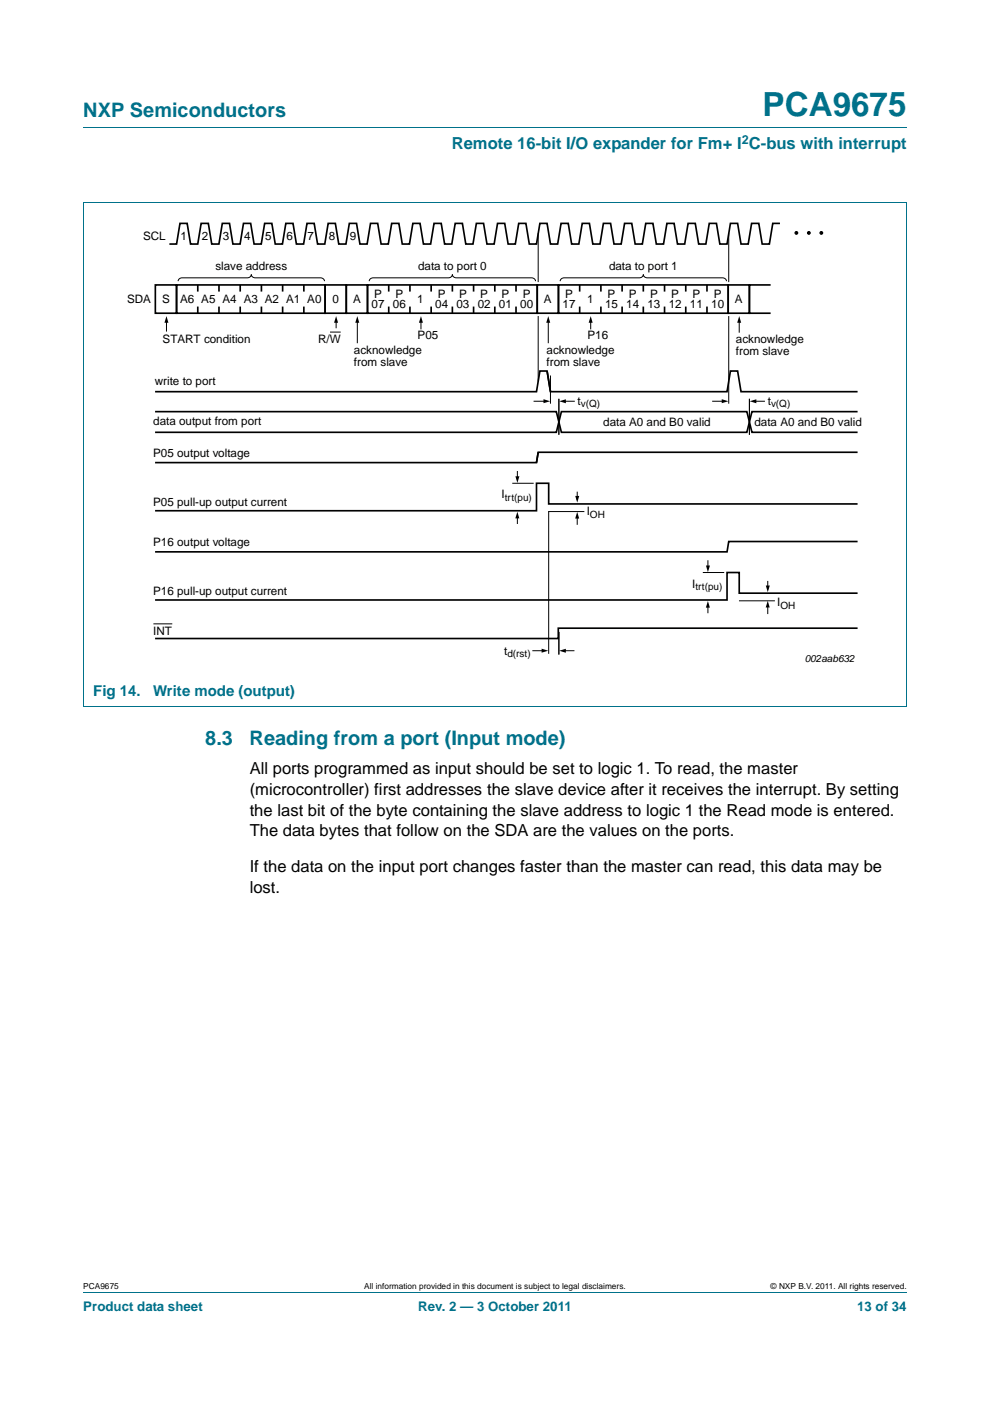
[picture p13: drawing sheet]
<svg xmlns="http://www.w3.org/2000/svg" width="210mm" height="297mm" viewBox="0 0 210 297" stroke-linecap="round" stroke-linejoin="round" font-family="sans-serif">
<defs><g id="words">
<text font-size="7" fill="#00718a" x="161.7" y="24.6">PCA9675</text>
<g font-size="4.2" fill="#00718a">
<text x="17.7" y="24.9">NXP Semiconductors</text>
<text x="43.5" y="157.9">8.3</text>
<text x="53" y="157.9">Reading from a port (Input mode)</text>
</g>
<text font-size="3.5" fill="#00718a" x="95.8" y="31.6">Remote 16-bit I/O expander for Fm+ I C-bus with interrupt</text>
<g font-size="3.5">
<text x="53" y="164.1">All ports programmed as input should be set to logic 1. To read, the master</text>
<text x="53" y="168.5">(microcontroller) first addresses the slave device after it receives the interrupt. By setting</text>
<text x="53" y="172.9">the last bit of the byte containing the slave address to logic 1 the Read mode is entered.</text>
<text x="53" y="177.3">The data bytes that follow on the SDA are the values on the ports.</text>
<text x="53" y="184.9">If the data on the input port changes faster than the master can read, this data may be</text>
<text x="53" y="189.3">lost.</text>
</g>
<g font-size="3.2" fill="#00718a">
<text x="19.8" y="147.6">Fig 14.</text>
<text x="32.5" y="147.6">Write mode (output)</text>
</g>
<g font-size="2.8" fill="#00718a">
<text x="17.7" y="277.9">Product data sheet</text>
<text x="88.7" y="277.9">Rev. 2 — 3 October 2011</text>
<text x="181.8" y="277.9">13 of 34</text>
</g>
<text font-size="2.6" fill="#00718a" x="157.3" y="30.5">2</text>
<g font-size="2.5">
<text x="30.3" y="50.9">SCL</text>
<text x="38.3" y="50.9">1</text>
<text x="42.8" y="50.9">2</text>
<text x="47.3" y="50.9">3</text>
<text x="51.8" y="50.9">4</text>
<text x="56.3" y="50.9">5</text>
<text x="60.8" y="50.9">6</text>
<text x="65.2" y="50.9">7</text>
<text x="69.7" y="50.9">8</text>
<text x="74.2" y="50.9">9</text>
<text x="45.7" y="57.1">slave address</text>
<text x="88.7" y="57.1">data to port 0</text>
<text x="129.2" y="57.1">data to port 1</text>
<text x="26.9" y="64.3">SDA</text>
<text x="34.4" y="64.3">S</text>
<text x="38.2" y="64.3">A6 A5 A4 A3 A2 A1 A0</text>
<text x="70.5" y="64.3">0</text>
<text x="74.9" y="64.3">A</text>
<text x="78.8" y="65.3">07</text>
<text x="79.4" y="63.2">P</text>
<text x="83.3" y="65.3">06</text>
<text x="83.9" y="63.2">P</text>
<text x="88.5" y="64.3">1</text>
<text x="92.3" y="65.3">04</text>
<text x="92.9" y="63.2">P</text>
<text x="96.8" y="65.3">03</text>
<text x="97.4" y="63.2">P</text>
<text x="101.3" y="65.3">02</text>
<text x="101.9" y="63.2">P</text>
<text x="105.8" y="65.3">01</text>
<text x="106.4" y="63.2">P</text>
<text x="110.3" y="65.3">00</text>
<text x="110.9" y="63.2">P</text>
<text x="115.4" y="64.3">A</text>
<text x="119.3" y="65.3">17</text>
<text x="119.9" y="63.2">P</text>
<text x="124.5" y="64.3">1</text>
<text x="128.3" y="65.3">15</text>
<text x="128.9" y="63.2">P</text>
<text x="132.8" y="65.3">14</text>
<text x="133.4" y="63.2">P</text>
<text x="137.3" y="65.3">13</text>
<text x="137.9" y="63.2">P</text>
<text x="141.8" y="65.3">12</text>
<text x="142.4" y="63.2">P</text>
<text x="146.3" y="65.3">11</text>
<text x="146.9" y="63.2">P</text>
<text x="150.8" y="65.3">10</text>
<text x="151.4" y="63.2">P</text>
<text x="155.9" y="64.3">A</text>
<text x="88.6" y="72">P05</text>
<text x="124.6" y="72">P16</text>
<text x="34.5" y="72.7">START condition</text>
<text x="67.5" y="72.7">R/W</text>
<text x="75.1" y="75.1">acknowledge</text>
<text x="75.1" y="77.7">from slave</text>
<text x="115.9" y="75.1">acknowledge</text>
<text x="115.9" y="77.7">from slave</text>
<text x="156.1" y="72.7">acknowledge</text>
<text x="156.1" y="75.2">from slave</text>
<text x="32.8" y="81.7">write to port</text>
<text x="122.5" y="85.8">t</text>
<text x="162.8" y="85.8">t</text>
<text x="32.5" y="90.1">data output from port</text>
<text x="128" y="90.3">data A0 and B0 valid</text>
<text x="160" y="90.3">data A0 and B0 valid</text>
<text x="32.5" y="96.8">P05 output voltage</text>
<text x="32.5" y="107.2">P05 pull-up output current</text>
<text x="106.4" y="105.7">I</text>
<text x="124.4" y="109.3">I</text>
<text x="32.5" y="115.8">P16 output voltage</text>
<text x="146.8" y="124.6">I</text>
<text x="32.5" y="126.2">P16 pull-up output current</text>
<text x="164.9" y="128.6">I</text>
<text x="32.5" y="134.5">INT</text>
<text x="106.9" y="138.9">t</text>
</g>
<g font-size="2.1">
<text x="123.2" y="86.3">v(Q)</text>
<text x="163.5" y="86.3">v(Q)</text>
<text x="107.1" y="106.2">trt(pu)</text>
<text x="125.1" y="109.8">OH</text>
<text x="147.5" y="125.1">trt(pu)</text>
<text x="165.5" y="129.1">OH</text>
<text x="107.6" y="139.4">d(rst)</text>
<text x="170.7" y="140.4">002aab632</text>
</g>
<g font-size="1.8">
<text x="17.7" y="273.3">PCA9675</text>
<text x="77.3" y="273.3">All information provided in this document is subject to legal disclaimers.</text>
<text x="163.5" y="273.3">© NXP B.V. 2011. All rights reserved.</text>
</g>
</g></defs>
<path d="M17.7 27h174.6M17.6 42.9h174.7M17.7 42.9v106.8M192.3 42.9v106.8M17.6 149.8h174.7M17.7 273.9h174.6" fill="none" stroke="#00718a" stroke-width=".21"/>
<g fill="none" stroke="#000" stroke-width=".21">
<path d="M37.8 59.6a.79 .79 0 0 1 .8-.7h13.9a.79 .79 0 0 0 .8-.7 .79 .79 0 0 0 .8 .7h13.9a.79 .79 0 0 1 .8 .7M78.3 59.6a.79 .79 0 0 1 .9-.7h15.9a.79 .79 0 0 0 .8-.7 .79 .79 0 0 0 .9 .7h15.9a.79 .79 0 0 1 .9 .7M114.2 49.6v10.1M118.8 59.6a.79 .79 0 0 1 .9-.7h15.9a.79 .79 0 0 0 .9-.7 .79 .79 0 0 0 .8 .7h15.9a.79 .79 0 0 1 .9 .7M154.6 49.6v10.1M35.3 68.1v2.1M70 70.4h2.3M71.3 68.1v1.4M75.8 68.1v4.6M89.3 68.1v1.6M114.2 67.1v13.7M116.3 68.1v4.6"/>
<path d="M116.8 79.7v5.8M125.3 68.1v1.6M154.6 67.1v18.4M156.8 68.1v2.3M109.7 100v1.5M113.3 85.1h2.3M118.5 84.7v7.4M119.5 85.1h2.3M151.2 85.1h2.2M159 84.7v7.4M159.9 85.1h2.2M108.8 102.5h4.3"/>
<path d="M109.7 109.4v1.6M116.4 108.5v30M116.4 108.5h7.4M122.4 104.3v1.6M122.4 109.6v1.6M150.1 118.9v1.6M32.6 132.3h3.8M113 138h2.3M118.5 134.1v4.6M119.5 138h2.2M149.2 121.4h4.3M150.1 128.3v1.6"/>
<path d="M156.8 127.4h7.5M162.8 123.3v1.5M162.8 128.5v1.6"/>
</g>
<g fill="none" stroke="#000" stroke-width=".35">
<path d="M165.4 47.4h-1.5l-.7 4.3h-1.5l-.8-4.3h-1.5l-.7 4.3h-1.5l-.7-4.3h-1.6l-.7 4.3h-1.5l-.7-4.3h-1.6l-.7 4.3h-1.5l-.7-4.3h-1.6l-.7 4.3h-1.5l-.7-4.3h-1.5l-.8 4.3h-1.5l-.7-4.3h-1.5l-.8 4.3h-1.5l-.7-4.3h-1.5l-.7 4.3h-1.6l-.7-4.3h-1.5l-.7 4.3h-1.6l-.7-4.3h-1.5l-.7 4.3h-1.6l-.7-4.3h-1.5l-.7 4.3h-1.5l-.8-4.3h-1.5l-.7 4.3h-1.5l-.8-4.3h-1.5l-.7 4.3h-1.5l-.7-4.3h-1.6l-.7 4.3h-1.5l-.7-4.3h-1.6l-.7 4.3h-1.5l-.7-4.3h-1.6l-.7 4.3h-1.5l-.7-4.3h-1.5l-.8 4.3h-1.5l-.7-4.3h-1.5l-.8 4.3h-1.5l-.7-4.3h-1.5l-.7 4.3h-1.6l-.7-4.3h-1.5l-.7 4.3h-1.6l-.7-4.3h-1.5l-.7 4.3h-1.6l-.7-4.3h-1.5l-.7 4.3h-1.5l-.8-4.3h-1.5l-.7 4.3h-1.5l-.7-4.3h-1.6l-.7 4.3h-1.5l-.7-4.3h-1.6l-.7 4.3h-1.5l-.7-4.3h-1.6l-.7 4.3h-1.5l-.7-4.3h-1.5l-.8 4.3h-1.5l-.7-4.3h-1.5l-.8 4.3h-1.5l-.7-4.3h-1.5l-.7 4.3h-1.6M32.9 60.4h4.5v6h-4.5zM37.4 60.4h31.5v6h-31.5zM41.9 60.4v1.4M41.9 65v1.4M46.4 60.4v1.4M46.4 65v1.4M50.9 60.4v1.4M50.9 65v1.4M55.4 60.4v1.4M55.4 65v1.4M59.9 60.4v1.4"/>
<path d="M59.9 65v1.4M64.4 60.4v1.4M64.4 65v1.4M68.9 60.4h4.5v6h-4.5zM73.4 60.4h4.5v6h-4.5zM77.9 60.4h36v6h-36zM82.4 60.4v1.4M82.4 65v1.4M86.9 60.4v1.4M86.9 65v1.4M91.4 60.4v1.4M91.4 65v1.4"/>
<path d="M95.9 60.4v1.4M95.9 65v1.4M100.4 60.4v1.4M100.4 65v1.4M104.9 60.4v1.4M104.9 65v1.4M109.4 60.4v1.4M109.4 65v1.4M113.9 60.4h4.5v6h-4.5zM116 78.7l.8 4.3M118.4 60.4h36.1v6h-36.1zM123 60.4v1.4"/>
<path d="M123 65v1.4M127.5 60.4v1.4M127.5 65v1.4M132 60.4v1.4M132 65v1.4M136.5 60.4v1.4M136.5 65v1.4M141 60.4v1.4M141 65v1.4M145.5 60.4v1.4M145.5 65v1.4M150 60.4v1.4"/>
<path d="M150 65v1.4M154.5 60.4h4.5v6h-4.5zM163.5 60.4h-4.5v6h4.5M32.9 87.3h85.1l1.1 4.4h39.3l1.1-4.4h22.4M32.9 91.7h85.1l1.1-4.4h39.3l1.1 4.4h22.4M32.9 83h80.9l.7-4.3h1.5l.8 4.3h37.4l.7-4.3h1.6l.7 4.3h24.7M114.2 95.9l-.4 2.2M181.9 95.9h-67.7l-.4 2.2h-80.9M181.9 114.8h-27.3l-.4 2.2h-121.3M181.9 106.8h-65.5v-4.3h-2.6v5.8h-80.9M181.9 125.8h-25.1v-4.4h-2.6v5.8h-121.3M181.9 133.2h-63.5v2.2h-85.5"/>
</g>
<g fill="#000">
<path d="M35.3 67l.4 1.4h-.8zM71.3 67l.4 1.4h-.8zM75.8 67l.4 1.4h-.8zM89.3 67l.4 1.4h-.8zM116.3 67l.4 1.4h-.8zM125.3 67l.4 1.4h-.8zM156.8 67l.4 1.4h-.8zM115.3 84.6l1.4 .5-1.4 .4zM118.6 85.1l1.4-.4v.8zM153.1 84.6l1.4 .5-1.4 .4zM159 85.1l1.4-.4v.8zM109.7 108.5l.4 1.4h-.8z"/>
<path d="M109.3 101h.9l-.5 1.4zM122.4 108.5l.4 1.4h-.8zM122 105.1h.9l-.5 1.5zM149.7 119.9h.9l-.5 1.4zM114.9 137.5l1.4 .5-1.4 .4zM118.6 138l1.4-.4v.8zM150.1 127.4l.5 1.4h-.9zM162.8 127.4l.5 1.4h-.9zM162.4 124.1h.9l-.5 1.5z"/>
</g>
<g fill="#000" stroke="#000" stroke-width=".25">
<circle cx="168.9" cy="49.4" r=".28"/>
<circle cx="171.6" cy="49.4" r=".28"/>
<circle cx="174.2" cy="49.4" r=".28"/>
</g>
<use href="#words"/>
</svg>
